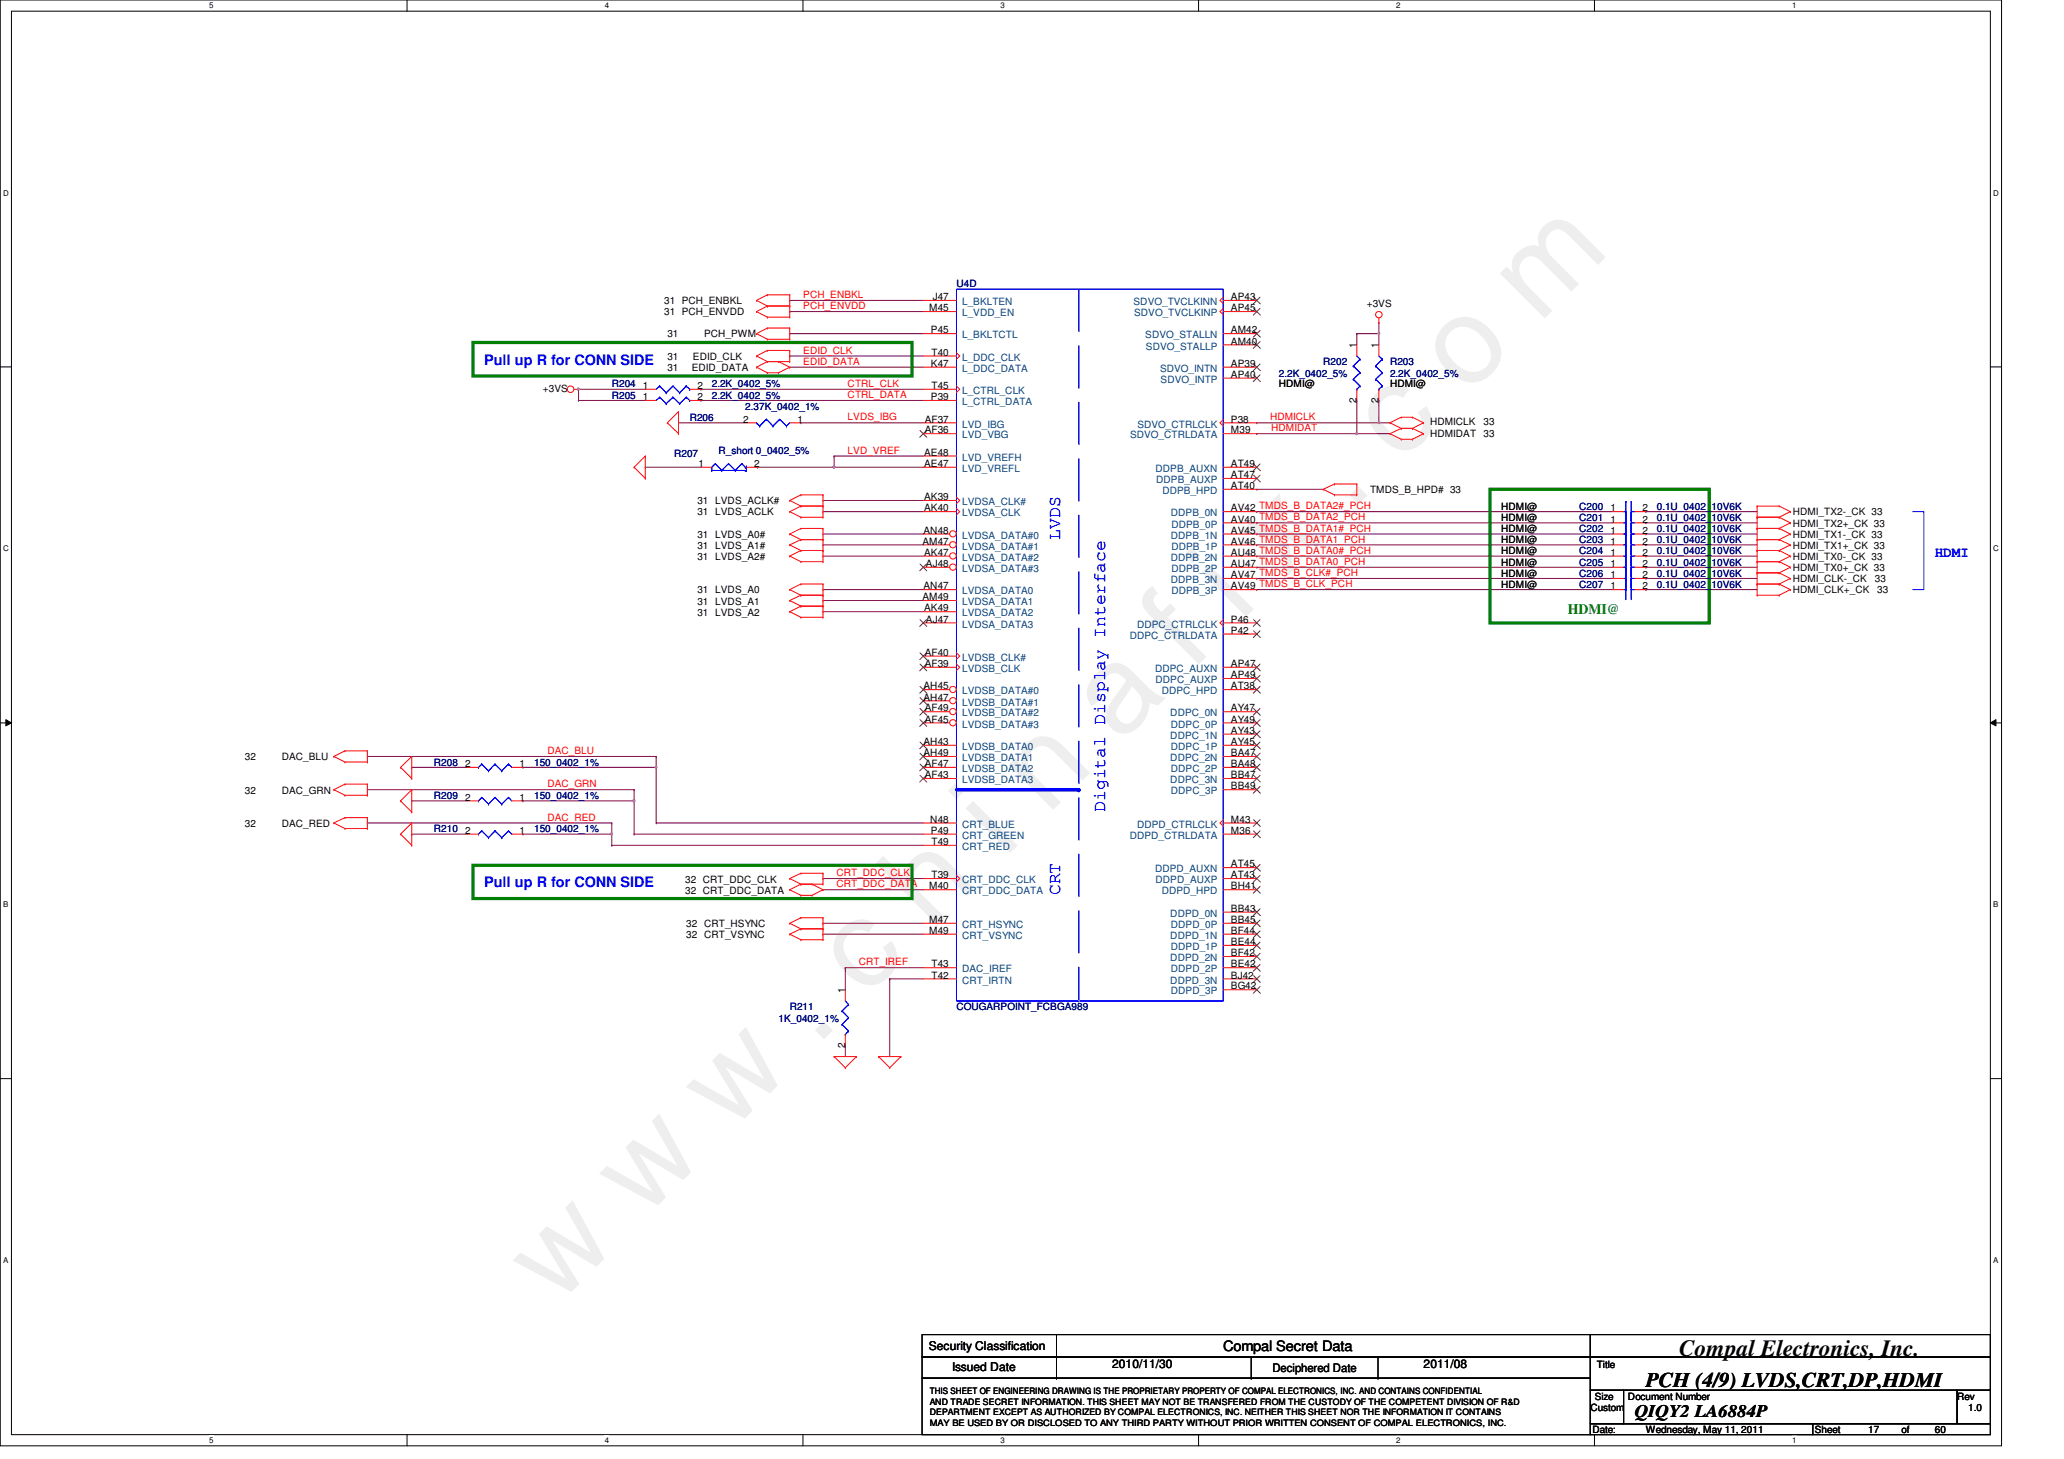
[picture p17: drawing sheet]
<svg xmlns="http://www.w3.org/2000/svg" width="297mm" height="210mm" viewBox="0 0 297 210" stroke-linecap="round" stroke-linejoin="round" font-family="sans-serif">
<defs><g id="words">
<text font-size="17.6" fill="#f0f" x="80.1" y="188" transform="rotate(-45 80.1 188)">w w w . c h i n a f i x . c o m</text>
<text font-size="3.3" x="241.7" y="195.1">Compal Electronics, Inc.</text>
<text font-size="3" x="236.9" y="199.5">PCH (4/9) LVDS,CRT,DP,HDMI</text>
<g font-size="2.5" fill="#00f">
<text x="152.6" y="77.6" transform="rotate(-90 152.6 77.6)">LVDS</text>
<text x="159" y="116.8" transform="rotate(-90 159 116.8)">Digital Display Interface</text>
<text x="152.6" y="128.8" transform="rotate(-90 152.6 128.8)">CRT</text>
</g>
<text font-size="2.5" x="235.3" y="203.9">QIQY2 LA6884P</text>
<g font-size="2.1" fill="#00f">
<text x="69.7" y="52.5">Pull up R for CONN SIDE</text>
<text x="278.4" y="80.1">HDMI</text>
<text x="69.7" y="127.7">Pull up R for CONN SIDE</text>
</g>
<text font-size="2.1" fill="#008000" x="225.7" y="88.3">HDMI@</text>
<text font-size="2.1" x="176" y="194.4">Compal Secret Data</text>
<g font-size="1.7">
<text x="133.7" y="194.3">Security Classification</text>
<text x="137" y="197.3">Issued Date</text>
<text x="160" y="196.8">2010/11/30</text>
<text x="183.1" y="197.4">Deciphered Date</text>
<text x="204.9" y="196.8">2011/08</text>
</g>
<g font-size="1.4" fill="#000080">
<text x="137.7" y="41.4">U4D</text>
<text x="190.4" y="52.6">R202</text>
<text x="200" y="52.6">R203</text>
<text x="88" y="57.4">R205</text>
<text x="88" y="55.7">R204</text>
<text x="102.4" y="57.4">2.2K_0402_5%</text>
<text x="102.4" y="55.7">2.2K_0402_5%</text>
<text x="107.3" y="59">2.37K_0402_1%</text>
<text x="184" y="54.2">2.2K_0402_5%</text>
<text x="200" y="54.2">2.2K_0402_5%</text>
<text x="97" y="65.7">R207</text>
<text x="99.3" y="60.6">R206</text>
<text x="103.4" y="65.4">R_short 0_0402_5%</text>
<text x="227.3" y="73.4">C200</text>
<text x="227.3" y="76.6">C202</text>
<text x="227.3" y="75">C201</text>
<text x="238.4" y="73.4">0.1U_0402_10V6K</text>
<text x="238.4" y="76.6">0.1U_0402_10V6K</text>
<text x="238.4" y="75">0.1U_0402_10V6K</text>
<text x="227.3" y="78.2">C203</text>
<text x="227.3" y="83">C206</text>
<text x="227.3" y="81.4">C205</text>
<text x="227.3" y="79.7">C204</text>
<text x="238.4" y="78.2">0.1U_0402_10V6K</text>
<text x="238.4" y="83">0.1U_0402_10V6K</text>
<text x="238.4" y="81.4">0.1U_0402_10V6K</text>
<text x="238.4" y="79.7">0.1U_0402_10V6K</text>
<text x="227.3" y="84.6">C207</text>
<text x="238.4" y="84.6">0.1U_0402_10V6K</text>
<text x="62.4" y="110.2">R208</text>
<text x="76.9" y="110.2">150_0402_1%</text>
<text x="62.4" y="119.8">R210</text>
<text x="62.4" y="115">R209</text>
<text x="76.9" y="119.8">150_0402_1%</text>
<text x="76.9" y="115">150_0402_1%</text>
<text x="112" y="147">1K_0402_1%</text>
<text x="113.7" y="145.4">R211</text>
<text x="137.7" y="145.4">COUGARPOINT_FCBGA989</text>
</g>
<g font-size="1.4">
<text x="95.6" y="43.8">31 PCH_ENBKL</text>
<text x="95.6" y="45.4">31 PCH_ENVDD</text>
<text x="133.7" y="44.8">M45</text>
<text x="134" y="48">P45</text>
<text x="134.2" y="43.2">J47</text>
<text x="177.1" y="44.8">AP45</text>
<text x="177.1" y="43.2">AP43</text>
<text x="177.1" y="48">AM42</text>
<text x="196.7" y="44.2">+3VS</text>
<text x="96" y="53.4">31</text>
<text x="96" y="51.8">31</text>
<text x="96" y="48.6">31</text>
<text x="99.6" y="53.4">EDID_DATA</text>
<text x="99.7" y="51.8">EDID_CLK</text>
<text x="101.3" y="48.6">PCH_PWM</text>
<text x="134" y="52.8">K47</text>
<text x="134.1" y="51.2">T40</text>
<text x="177.1" y="49.6">AM40</text>
<text x="177.1" y="52.8">AP39</text>
<text x="195.2" y="50.1" transform="rotate(-90 195.2 50.1)">1</text>
<text x="198.4" y="50.1" transform="rotate(-90 198.4 50.1)">1</text>
<text x="78.1" y="56.4">+3VS</text>
<text x="92.5" y="57.6">1</text>
<text x="92.5" y="56">1</text>
<text x="100.4" y="57.6">2</text>
<text x="100.4" y="56">2</text>
<text x="134" y="57.6">P39</text>
<text x="134.1" y="56">T45</text>
<text x="177.1" y="54.4">AP40</text>
<text x="184" y="55.7">HDMI@</text>
<text x="195.2" y="57.9" transform="rotate(-90 195.2 57.9)">2</text>
<text x="198.4" y="57.9" transform="rotate(-90 198.4 57.9)">2</text>
<text x="200" y="55.7">HDMI@</text>
<text x="107" y="60.8">2</text>
<text x="114.8" y="60.8">1</text>
<text x="133" y="65.6">AE48</text>
<text x="133.1" y="60.8">AF37</text>
<text x="133.1" y="62.4">AF36</text>
<text x="177.1" y="60.8">P38</text>
<text x="177.1" y="62.4">M39</text>
<text x="205.8" y="62.8">HDMIDAT</text>
<text x="205.8" y="61.2">HDMICLK</text>
<text x="213.5" y="62.8">33</text>
<text x="213.5" y="61.2">33</text>
<text x="100.5" y="67.2">1</text>
<text x="108.5" y="67.2">2</text>
<text x="133" y="72">AK39</text>
<text x="133" y="67.2">AE47</text>
<text x="177.1" y="67.2">AT49</text>
<text x="177.1" y="68.8">AT47</text>
<text x="177.1" y="70.4">AT40</text>
<text x="197.2" y="71">TMDS_B_HPD# 33</text>
<text x="100.4" y="72.6">31 LVDS_ACLK#</text>
<text x="100.4" y="74.2">31 LVDS_ACLK</text>
<text x="100.4" y="77.4">31 LVDS_A0#</text>
<text x="132.9" y="76.8">AN48</text>
<text x="133" y="73.6">AK40</text>
<text x="177.1" y="73.6">AV42 TMDS_B_DATA2#_PCH</text>
<text x="177.1" y="76.8">AV45 TMDS_B_DATA1#_PCH</text>
<text x="177.1" y="75.2">AV40 TMDS_B_DATA2_PCH</text>
<text x="216" y="73.4">HDMI@</text>
<text x="216" y="76.6">HDMI@</text>
<text x="216" y="75">HDMI@</text>
<text x="231.8" y="73.6">1</text>
<text x="231.8" y="76.8">1</text>
<text x="231.8" y="75.2">1</text>
<text x="236.4" y="73.6">2</text>
<text x="236.4" y="76.8">2</text>
<text x="236.4" y="75.2">2</text>
<text x="258" y="74.2">HDMI_TX2-_CK 33</text>
<text x="258" y="75.8">HDMI_TX2+_CK 33</text>
<text x="258" y="77.4">HDMI_TX1-_CK 33</text>
<text x="100.4" y="79">31 LVDS_A1#</text>
<text x="100.4" y="80.6">31 LVDS_A2#</text>
<text x="132.7" y="78.4">AM47</text>
<text x="133" y="80">AK47</text>
<text x="133.3" y="81.6">AJ48</text>
<text x="177.1" y="80">AU48 TMDS_B_DATA0#_PCH</text>
<text x="177.1" y="83.2">AV47 TMDS_B_CLK#_PCH</text>
<text x="177.1" y="78.4">AV46 TMDS_B_DATA1_PCH</text>
<text x="177.1" y="81.6">AU47 TMDS_B_DATA0_PCH</text>
<text x="216" y="78.2">HDMI@</text>
<text x="216" y="83">HDMI@</text>
<text x="216" y="81.4">HDMI@</text>
<text x="216" y="79.7">HDMI@</text>
<text x="231.8" y="78.4">1</text>
<text x="231.8" y="83.2">1</text>
<text x="231.8" y="81.6">1</text>
<text x="231.8" y="80">1</text>
<text x="236.4" y="78.4">2</text>
<text x="236.4" y="83.2">2</text>
<text x="236.4" y="81.6">2</text>
<text x="236.4" y="80">2</text>
<text x="258" y="79">HDMI_TX1+_CK 33</text>
<text x="258" y="80.6">HDMI_TX0-_CK 33</text>
<text x="258" y="82.2">HDMI_TX0+_CK 33</text>
<text x="258" y="83.8">HDMI_CLK-_CK</text>
<text x="269.8" y="83.8">33</text>
<text x="100.4" y="85.4">31 LVDS_A0</text>
<text x="100.4" y="87">31 LVDS_A1</text>
<text x="100.4" y="88.6">31 LVDS_A2</text>
<text x="132.7" y="86.4">AM49</text>
<text x="132.9" y="84.8">AN47</text>
<text x="133" y="88">AK49</text>
<text x="133.3" y="89.6">AJ47</text>
<text x="177.1" y="84.8">AV49 TMDS_B_CLK_PCH</text>
<text x="177.1" y="89.6">P46</text>
<text x="216" y="84.6">HDMI@</text>
<text x="231.8" y="84.8">1</text>
<text x="236.4" y="84.8">2</text>
<text x="258" y="85.4">HDMI_CLK+_CK</text>
<text x="270.1" y="85.4">33</text>
<text x="133.1" y="94.4">AF40</text>
<text x="133.1" y="96">AF39</text>
<text x="177.1" y="91.2">P42</text>
<text x="177.1" y="96">AP47</text>
<text x="132.9" y="99.2">AH45</text>
<text x="132.9" y="100.8">AH47</text>
<text x="177.1" y="97.6">AP49</text>
<text x="177.1" y="99.2">AT38</text>
<text x="132.9" y="107.2">AH43</text>
<text x="133.1" y="102.4">AF49</text>
<text x="133.1" y="104">AF45</text>
<text x="177.1" y="102.4">AY47</text>
<text x="177.1" y="105.6">AY43</text>
<text x="177.1" y="107.2">AY45</text>
<text x="177.1" y="104">AY49</text>
<text x="35.3" y="109.4">32</text>
<text x="40.5" y="109.4">DAC_BLU</text>
<text x="67" y="110.4">2</text>
<text x="74.8" y="110.4">1</text>
<text x="132.9" y="108.8">AH49</text>
<text x="133.1" y="110.4">AF47</text>
<text x="133.1" y="112">AF43</text>
<text x="177.1" y="108.8">BA47</text>
<text x="177.1" y="112">BB47</text>
<text x="177.1" y="110.4">BA48</text>
<text x="177.1" y="113.6">BB49</text>
<text x="35.3" y="114.2">32</text>
<text x="35.3" y="119">32</text>
<text x="40.5" y="114.2">DAC_GRN</text>
<text x="40.5" y="119">DAC_RED</text>
<text x="67" y="120">2</text>
<text x="67" y="115.2">2</text>
<text x="74.8" y="120">1</text>
<text x="74.8" y="115.2">1</text>
<text x="133.9" y="118.4">N48</text>
<text x="134" y="120">P49</text>
<text x="177.1" y="118.4">M43</text>
<text x="177.1" y="120">M36</text>
<text x="134.1" y="121.6">T49</text>
<text x="177.1" y="124.8">AT45</text>
<text x="98.6" y="127">32 CRT_DDC_CLK</text>
<text x="98.6" y="128.6">32 CRT_DDC_DATA</text>
<text x="133.7" y="128">M40</text>
<text x="134.1" y="126.4">T39</text>
<text x="177.1" y="131.2">BB43</text>
<text x="177.1" y="126.4">AT43</text>
<text x="177.1" y="128">BH41</text>
<text x="98.8" y="133.4">32 CRT_HSYNC</text>
<text x="98.8" y="135">32 CRT_VSYNC</text>
<text x="133.7" y="132.8">M47</text>
<text x="133.7" y="134.4">M49</text>
<text x="177.1" y="137.6">BF42</text>
<text x="177.1" y="134.4">BF44</text>
<text x="177.1" y="132.8">BB45</text>
<text x="177.1" y="136">BE44</text>
<text x="121.6" y="142.9" transform="rotate(-90 121.6 142.9)">1</text>
<text x="134.1" y="140.8">T42</text>
<text x="134.1" y="139.2">T43</text>
<text x="177.1" y="140.8">BJ42</text>
<text x="177.1" y="139.2">BE42</text>
<text x="177.1" y="142.4">BG42</text>
<text x="121.6" y="150.7" transform="rotate(-90 121.6 150.7)">2</text>
<text x="229.8" y="196.7">Title</text>
<text x="228.9" y="203">Custom</text>
<text x="229.5" y="201.4">Size</text>
<text x="234.3" y="201.4">Document Number</text>
<text x="281.7" y="201.4">Rev</text>
<text x="283.3" y="203">1.0</text>
<text x="229.2" y="206.2">Date:</text>
<text x="236.9" y="206.2">Wednesday, May 11, 2011</text>
<text x="261.2" y="206.2">Sheet</text>
<text x="268.9" y="206.2">17</text>
<text x="273.7" y="206.2">of</text>
<text x="278.4" y="206.2">60</text>
</g>
<g font-size="1.4" fill="#f00">
<text x="115.6" y="42.9">PCH_ENBKL</text>
<text x="115.6" y="44.5">PCH_ENVDD</text>
<text x="115.6" y="52.5">EDID_DATA</text>
<text x="115.6" y="50.9">EDID_CLK</text>
<text x="122" y="55.7">CTRL_CLK</text>
<text x="122" y="57.3">CTRL_DATA</text>
<text x="122" y="60.5">LVDS_IBG</text>
<text x="122" y="65.3">LVD_VREF</text>
<text x="182.8" y="60.5">HDMICLK</text>
<text x="182.9" y="62.1">HDMIDAT</text>
<text x="78.8" y="108.5">DAC_BLU</text>
<text x="78.8" y="113.3">DAC_GRN</text>
<text x="78.8" y="118.1">DAC_RED</text>
<text x="120.4" y="127.7">CRT_DDC_DATA</text>
<text x="120.4" y="126.1">CRT_DDC_CLK</text>
<text x="123.6" y="138.9">CRT_IREF</text>
</g>
<g font-size="1.4" fill="#004080">
<text x="138.5" y="43.9">L_BKLTEN</text>
<text x="138.5" y="45.5">L_VDD_EN</text>
<text x="163.1" y="43.9">SDVO_TVCLKINN</text>
<text x="163.2" y="45.5">SDVO_TVCLKINP</text>
<text x="138.5" y="48.7">L_BKLTCTL</text>
<text x="138.5" y="51.9">L_DDC_CLK</text>
<text x="138.5" y="53.5">L_DDC_DATA</text>
<text x="164.8" y="48.7">SDVO_STALLN</text>
<text x="164.9" y="50.3">SDVO_STALLP</text>
<text x="166.9" y="53.5">SDVO_INTN</text>
<text x="138.5" y="56.7">L_CTRL_CLK</text>
<text x="138.5" y="58.3">L_CTRL_DATA</text>
<text x="167" y="55.1">SDVO_INTP</text>
<text x="138.5" y="61.5">LVD_IBG</text>
<text x="138.5" y="63.1">LVD_VBG</text>
<text x="162.6" y="63.1">SDVO_CTRLDATA</text>
<text x="163.7" y="61.5">SDVO_CTRLCLK</text>
<text x="138.5" y="66.3">LVD_VREFH</text>
<text x="138.5" y="67.9">LVD_VREFL</text>
<text x="166.3" y="67.9">DDPB_AUXN</text>
<text x="166.4" y="69.5">DDPB_AUXP</text>
<text x="167.3" y="71.1">DDPB_HPD</text>
<text x="138.5" y="72.7">LVDSA_CLK#</text>
<text x="138.5" y="74.3">LVDSA_CLK</text>
<text x="138.5" y="77.5">LVDSA_DATA#0</text>
<text x="168.5" y="74.3">DDPB_0N</text>
<text x="168.5" y="77.5">DDPB_1N</text>
<text x="168.6" y="75.9">DDPB_0P</text>
<text x="138.5" y="79.1">LVDSA_DATA#1</text>
<text x="138.5" y="80.7">LVDSA_DATA#2</text>
<text x="138.5" y="82.3">LVDSA_DATA#3</text>
<text x="168.5" y="80.7">DDPB_2N</text>
<text x="168.5" y="83.9">DDPB_3N</text>
<text x="168.6" y="79.1">DDPB_1P</text>
<text x="168.6" y="82.3">DDPB_2P</text>
<text x="138.5" y="85.5">LVDSA_DATA0</text>
<text x="138.5" y="87.1">LVDSA_DATA1</text>
<text x="138.5" y="88.7">LVDSA_DATA2</text>
<text x="168.6" y="85.5">DDPB_3P</text>
<text x="138.5" y="90.3">LVDSA_DATA3</text>
<text x="138.5" y="95.1">LVDSB_CLK#</text>
<text x="162.6" y="91.9">DDPC_CTRLDATA</text>
<text x="163.6" y="90.3">DDPC_CTRLCLK</text>
<text x="138.5" y="96.7">LVDSB_CLK</text>
<text x="138.5" y="99.9">LVDSB_DATA#0</text>
<text x="138.5" y="101.5">LVDSB_DATA#1</text>
<text x="166.2" y="96.7">DDPC_AUXN</text>
<text x="166.3" y="98.3">DDPC_AUXP</text>
<text x="167.2" y="99.9">DDPC_HPD</text>
<text x="138.5" y="103.1">LVDSB_DATA#2</text>
<text x="138.5" y="104.7">LVDSB_DATA#3</text>
<text x="138.5" y="107.9">LVDSB_DATA0</text>
<text x="168.4" y="103.1">DDPC_0N</text>
<text x="168.4" y="106.3">DDPC_1N</text>
<text x="168.5" y="107.9">DDPC_1P</text>
<text x="168.5" y="104.7">DDPC_0P</text>
<text x="138.5" y="109.5">LVDSB_DATA1</text>
<text x="138.5" y="111.1">LVDSB_DATA2</text>
<text x="138.5" y="112.7">LVDSB_DATA3</text>
<text x="168.4" y="109.5">DDPC_2N</text>
<text x="168.4" y="112.7">DDPC_3N</text>
<text x="168.5" y="111.1">DDPC_2P</text>
<text x="138.5" y="119.1">CRT_BLUE</text>
<text x="163.6" y="119.1">DDPD_CTRLCLK</text>
<text x="168.5" y="114.3">DDPC_3P</text>
<text x="138.5" y="120.7">CRT_GREEN</text>
<text x="138.5" y="122.3">CRT_RED</text>
<text x="162.6" y="120.7">DDPD_CTRLDATA</text>
<text x="166.2" y="125.5">DDPD_AUXN</text>
<text x="138.5" y="127.1">CRT_DDC_CLK</text>
<text x="138.5" y="128.7">CRT_DDC_DATA</text>
<text x="166.3" y="127.1">DDPD_AUXP</text>
<text x="167.2" y="128.7">DDPD_HPD</text>
<text x="168.4" y="131.9">DDPD_0N</text>
<text x="138.5" y="133.5">CRT_HSYNC</text>
<text x="138.5" y="135.1">CRT_VSYNC</text>
<text x="168.4" y="135.1">DDPD_1N</text>
<text x="168.5" y="133.5">DDPD_0P</text>
<text x="168.5" y="136.7">DDPD_1P</text>
<text x="138.5" y="141.5">CRT_IRTN</text>
<text x="138.5" y="139.9">DAC_IREF</text>
<text x="168.4" y="138.3">DDPD_2N</text>
<text x="168.4" y="141.5">DDPD_3N</text>
<text x="168.5" y="139.9">DDPD_2P</text>
<text x="168.5" y="143.1">DDPD_3P</text>
</g>
<g font-size="1.3">
<text x="133.8" y="200.6">THIS SHEET OF ENGINEERING DRAWING IS THE PROPRIETARY PROPERTY OF COMPAL ELECTRONICS, INC. AND CONTAINS CONFIDENTIAL</text>
<text x="133.8" y="202.1">AND TRADE SECRET INFORMATION. THIS SHEET MAY NOT BE TRANSFERED FROM THE CUSTODY OF THE COMPETENT DIVISION OF R&amp;D</text>
<text x="133.8" y="203.6">DEPARTMENT EXCEPT AS AUTHORIZED BY COMPAL ELECTRONICS, INC. NEITHER THIS SHEET NOR THE INFORMATION IT CONTAINS</text>
<text x="133.8" y="205.1">MAY BE USED BY OR DISCLOSED TO ANY THIRD PARTY WITHOUT PRIOR WRITTEN CONSENT OF COMPAL ELECTRONICS, INC.</text>
</g>
<g font-size="1.1">
<text x="30.1" y="1.1">5</text>
<text x="87" y="1.1">4</text>
<text x="144" y="1.1">3</text>
<text x="200.9" y="1.1">2</text>
<text x="257.9" y="1.1">1</text>
<text x=".5" y="28.1">D</text>
<text x="286.9" y="28.1">D</text>
<text x=".5" y="79.3">C</text>
<text x="286.9" y="79.3">C</text>
<text x=".5" y="130.5">B</text>
<text x="286.9" y="130.5">B</text>
<text x=".5" y="181.7">A</text>
<text x="286.9" y="181.7">A</text>
<text x="30.1" y="207.5">5</text>
<text x="87" y="207.5">4</text>
<text x="144" y="207.5">3</text>
<text x="200.9" y="207.5">2</text>
<text x="257.9" y="207.5">1</text>
</g>
</g></defs>
<path d="M0 0h288.1v208h-288.1zM1.6 1.6h284.8v204.8h-284.8z" fill="none" stroke="#000" stroke-width=".14"/>
<g fill="#fff">
<path d="M30.1 .2h.6v1.2h-.6z"/>
<path d="M30.1 206.6h.6v1.2h-.6z"/>
</g>
<path d="M58.6 0v1.6M58.6 206.4v1.6" fill="none" stroke="#000" stroke-width=".14"/>
<g fill="#fff">
<path d="M87 .2h.6v1.2h-.6z"/>
<path d="M87 206.6h.6v1.2h-.6z"/>
</g>
<path d="M115.6 0v1.6M115.6 206.4v1.6" fill="none" stroke="#000" stroke-width=".14"/>
<g fill="#fff">
<path d="M144 .2h.6v1.2h-.6z"/>
<path d="M144 206.6h.6v1.2h-.6z"/>
</g>
<path d="M172.5 0v1.6M172.5 206.4v1.6" fill="none" stroke="#000" stroke-width=".14"/>
<g fill="#fff">
<path d="M200.9 .2h.6v1.2h-.6z"/>
<path d="M200.9 206.6h.6v1.2h-.6z"/>
</g>
<path d="M229.5 0v1.6M229.5 206.4v1.6" fill="none" stroke="#000" stroke-width=".14"/>
<g fill="#fff">
<path d="M257.9 .2h.6v1.2h-.6z"/>
<path d="M257.9 206.6h.6v1.2h-.6z"/>
<path d="M.5 27.2h.7v1.2h-.7z"/>
<path d="M286.9 27.2h.7v1.2h-.7z"/>
<path d="M.5 78.4h.7v1.1h-.7z"/>
<path d="M286.9 78.4h.7v1.1h-.7z"/>
</g>
<path d="M0 52.8h1.6M286.4 52.8h1.7" fill="none" stroke="#000" stroke-width=".14"/>
<g fill="#fff">
<path d="M.5 129.6h.7v1.2h-.7z"/>
<path d="M286.9 129.6h.7v1.2h-.7z"/>
</g>
<path d="M0 104h1.6M.8 103.5l.8 .5-.8 .4zM286.4 104l.8-.5v.9zM286.4 104h1.7" fill="none" stroke="#000" stroke-width=".14"/>
<path d="M.8 103.5l.8 .5-.8 .4zM286.4 104l.8-.5v.9z" fill="#000"/>
<g fill="#fff">
<path d="M.5 180.7h.7v1.2h-.7z"/>
<path d="M286.9 180.7h.7v1.2h-.7z"/>
</g>
<g fill="none" stroke="#000" stroke-width=".14">
<path d="M0 155.2h1.6M286.4 155.2h1.7M132.7 192h96.2v3.2h-96.2zM132.7 195.2h96.2v3.1h-96.2zM132.7 198.3h96.2v8.1h-96.2zM152 195.2h.1M152 198.3h.1M152 192v6.3M180.1 198.3h.1M180.1 195.2v3.1M198.3 198.3h.1M198.3 195.2v3.1"/>
<path d="M228.9 192h57.5v3.2h-57.5zM228.9 195.2h57.5v4.8h-57.5zM228.9 200h4.8v4.8h-4.8zM228.9 204.8h32v1.6h-32zM233.7 200h48v4.8h-48zM260.9 204.8h25.5v1.6h-25.5zM281.7 200h4.7v4.8h-4.7z"/>
</g>
<g fill="none" stroke="#800040" stroke-width=".14">
<path d="M100.9 56h32M100.9 57.6h32M180.9 75.2h51.1M180.9 76.8h51.1M180.9 73.6h51.1M180.9 78.4h51.1M236.9 75.2h16M236.9 76.8h16M236.9 73.6h16M236.9 78.4h16M180.9 83.2h51.1M180.9 80h51.1"/>
<path d="M180.9 81.6h51.1M180.9 84.8h51.1M236.9 83.2h16M236.9 80h16M236.9 81.6h16M236.9 84.8h16M52.9 108.8h.1M52.9 113.6h.1M52.9 118.4h.1M52.9 118.4h35.1M52.9 108.8h41.5M52.9 113.6h38.4"/>
<path d="M59.3 110.4h.1M59.3 115.2h.1M59.3 110.4h8M59.3 115.2h8M94.4 118.4h38.5M59.3 120h.1M59.3 120h8M88 121.6h44.9M91.3 120h41.6"/>
</g>
<g fill="none" stroke="#f00" stroke-width=".14">
<path d="M252.9 74.4h.1M252.9 72.8h.1M252.9 76h.1M252.9 77.6h.1M252.9 79.2h.1M252.9 72.8h3.1M252.9 74.4h3.1M252.9 72.8v12.8M252.9 76h3.1M252.9 77.6h3.1M252.9 79.2h3.1M256 72.8h.1"/>
<path d="M256 74.4h.1M256 76h.1M256 77.6h.1M256 79.2h.1M256 72.8l1.7 .8M256 74.4l1.7 .8M256 76l1.7 .8M256 77.6l1.7 .8M256 79.2l1.7 .8M257.7 73.6h.1M257.7 75.2h.1M257.7 76.8h.1"/>
<path d="M257.7 78.4h.1M257.7 73.6l-1.7 .8M257.7 75.2l-1.7 .8M257.7 76.8l-1.7 .8M257.7 78.4l-1.7 .8M252.9 80.8h.1M252.9 82.4h.1M252.9 84h.1M252.9 85.6h.1M252.9 80.8h3.1M252.9 82.4h3.1M252.9 84h3.1"/>
<path d="M252.9 85.6h3.1M256 80.8h.1M256 82.4h.1M256 84h.1M256 85.6h.1M256 80.8l1.7 .8M256 82.4l1.7 .8M256 84l1.7 .8M257.7 80h.1M257.7 81.6h.1M257.7 83.2h.1M257.7 84.8h.1"/>
<path d="M257.7 80l-1.7 .8M257.7 81.6l-1.7 .8M257.7 83.2l-1.7 .8M257.7 84.8l-1.7 .8M48 108.8h.1M48 113.6h.1M48 118.4h.1M48 108.8l1.6 .8M48 113.6l1.6 .8M48 118.4l1.6 .8M49.6 108h.1M49.6 109.6h.1"/>
<path d="M49.6 112.8h.1M49.6 114.4h.1M49.6 117.6h.1M49.6 119.2h.1M49.6 108l-1.6 .8M49.6 108h3.3M49.6 109.6h3.3M49.6 112.8l-1.6 .8M49.6 112.8h3.3M49.6 114.4h3.3M49.6 117.6l-1.6 .8M49.6 117.6h3.3"/>
<path d="M49.6 119.2h3.3M52.9 108h.1M52.9 109.6h.1M52.9 112.8h.1M52.9 114.4h.1M52.9 117.6h.1M52.9 119.2h.1M52.9 108v1.6M52.9 112.8v1.6M52.9 117.6v1.6M57.6 110.4h.1M57.6 115.2h.1"/>
<path d="M57.6 110.4l1.7 1.6M57.6 115.2l1.7 1.6M59.3 112h.1M59.3 108.8h.1M59.3 116.8h.1M59.3 113.6h.1M59.3 118.4h.1M59.3 108.8v3.2M59.3 113.6v3.2M59.3 118.4v3.2M59.3 108.8l-1.7 1.6M59.3 113.6l-1.7 1.6"/>
<path d="M59.3 118.4l-1.7 1.6M67.3 115.2h1.6M67.3 110.4h1.6M57.6 120h.1M57.6 120l1.7 1.6M59.3 121.6h.1M67.3 120h1.6"/>
</g>
<path d="M137.7 41.6h38.3v102.4h-38.3zM275.3 73.6h1.6v11.2h-1.6" fill="none" stroke="#00f" stroke-width=".14"/>
<path d="M68.1 49.3h63.2v4.8h-63.2zM214.4 70.4h31.6v19.2h-31.6zM68.1 124.5h63.2v4.8h-63.2z" fill="none" stroke="#008000" stroke-width=".47"/>
<path d="M155.3 41.6v102.4" fill="none" stroke="#fff" stroke-width=".14" stroke-dasharray="6.1 2"/>
<path d="M155.3 41.6v102.4" fill="none" stroke="#00f" stroke-width=".14" stroke-dasharray="6.1 2"/>
<use href="#words"/>
</svg>
